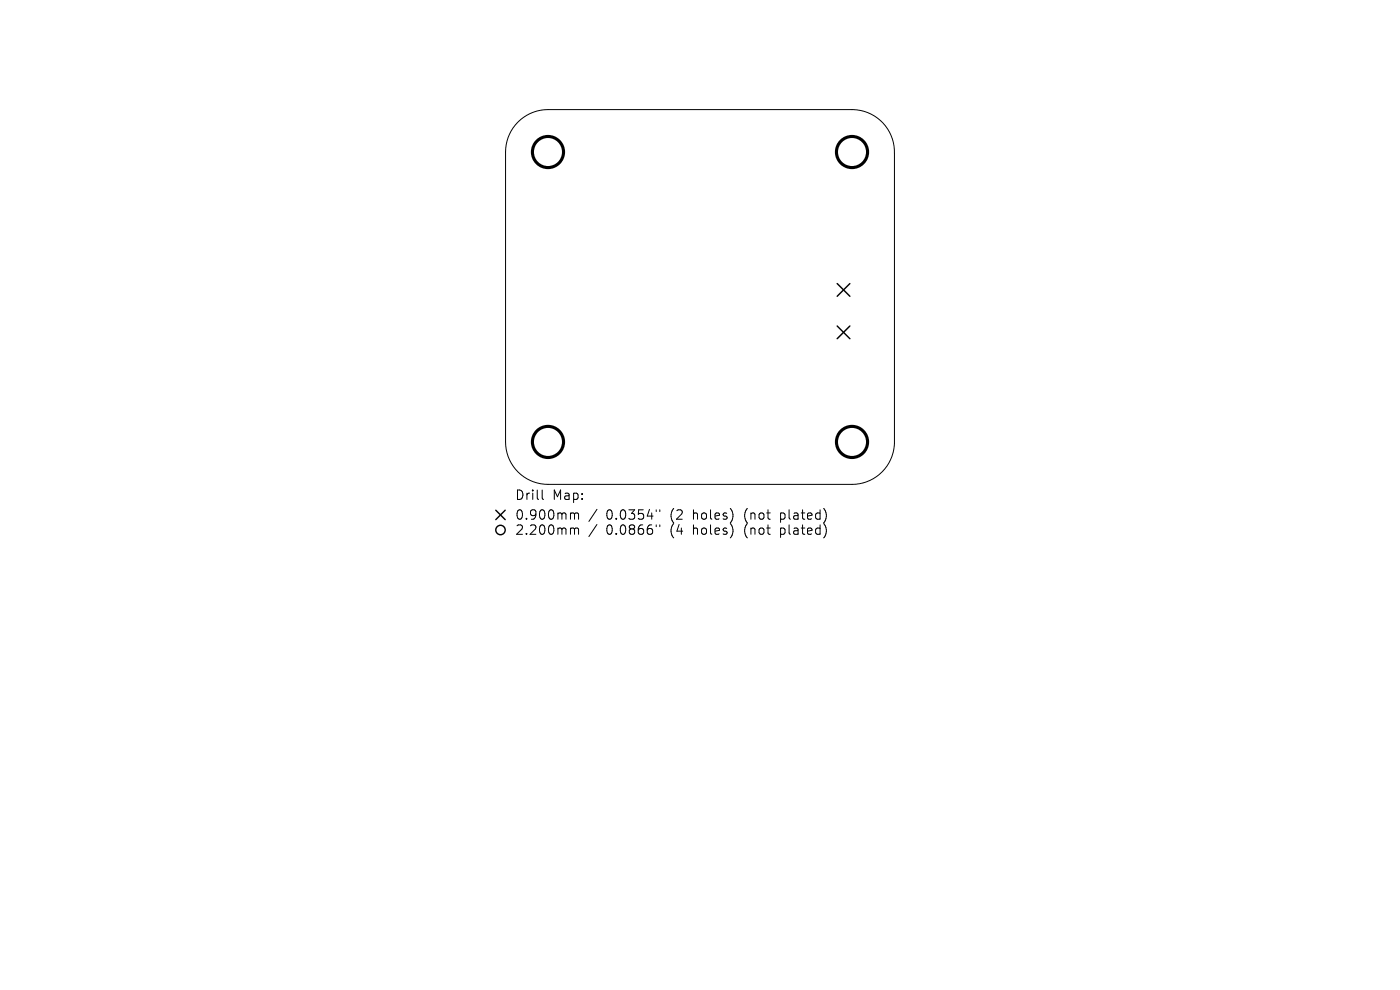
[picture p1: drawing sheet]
<svg xmlns="http://www.w3.org/2000/svg" width="297mm" height="210mm" viewBox="0 0 297 210" stroke-linecap="round" stroke-linejoin="round" font-family="sans-serif">
<defs><g id="words">
<g font-size="2.8">
<text x="109.2" y="106.3">Drill</text>
<text x="117.2" y="106.3">Map:</text>
<text x="109.2" y="110.5">0.900mm</text>
<text x="109.2" y="113.7">2.200mm</text>
<text x="128.6" y="110.5">0.0354&quot;</text>
<text x="128.6" y="113.7">0.0866&quot;</text>
<text x="142.3" y="110.5">(2</text>
<text x="142.3" y="113.7">(4</text>
<text x="147.3" y="110.5">holes)</text>
<text x="147.3" y="113.7">holes)</text>
<text x="158.4" y="110.5">(not</text>
<text x="158.4" y="113.7">(not</text>
<text x="166.2" y="110.5">plated)</text>
<text x="166.2" y="113.7">plated)</text>
</g>
</g></defs>
<g fill="none" stroke="#000" stroke-width=".21">
<path d="M109.9 25.9a9 9 0 0 1 6.4-2.7h64.5a9 9 0 0 1 9 9.3v61.5a9 9 0 0 1-9 8.8l-64.5-.1a9 9 0 0 1-9-9v-61.5a9 9 0 0 1 2.6-6.3zM115 103.9v1.8l.3 .2M121.3 108.8h.3l.3 .3M121.3 112l.5 .1 .1 .2M121.9 109.1l.3-.3 .4 .1 .1 1.2M121.9 109.1v1M121.9 112.3v1M121.9 112.3l.3-.3 .4 .1 .1 1.2M126.6 108l-1.7 2.6M126.6 111.2l-1.7 2.6M139.2 108.1v.4M139.2 111.3v.4"/>
<path d="M140 108.1v.4M140 111.3v.4"/>
</g>
<g fill="none" stroke="#000" stroke-width=".3">
<path d="M177.6 60.1l2.7 2.7M177.6 69.1l2.7 2.7M180.3 60.1l-2.7 2.7M180.3 69.1l-2.7 2.7M105.2 108.2l2 2M107.2 108.2l-2 2"/>
<circle cx="106.2" cy="112.4" r="1"/>
</g>
<g fill="none" stroke="#000" stroke-width=".66">
<circle cx="116.3" cy="32.2" r="3.3"/>
<circle cx="180.8" cy="32.2" r="3.3"/>
<circle cx="116.3" cy="93.7" r="3.3"/>
<circle cx="180.8" cy="93.7" r="3.3"/>
</g>
<use href="#words"/>
</svg>
